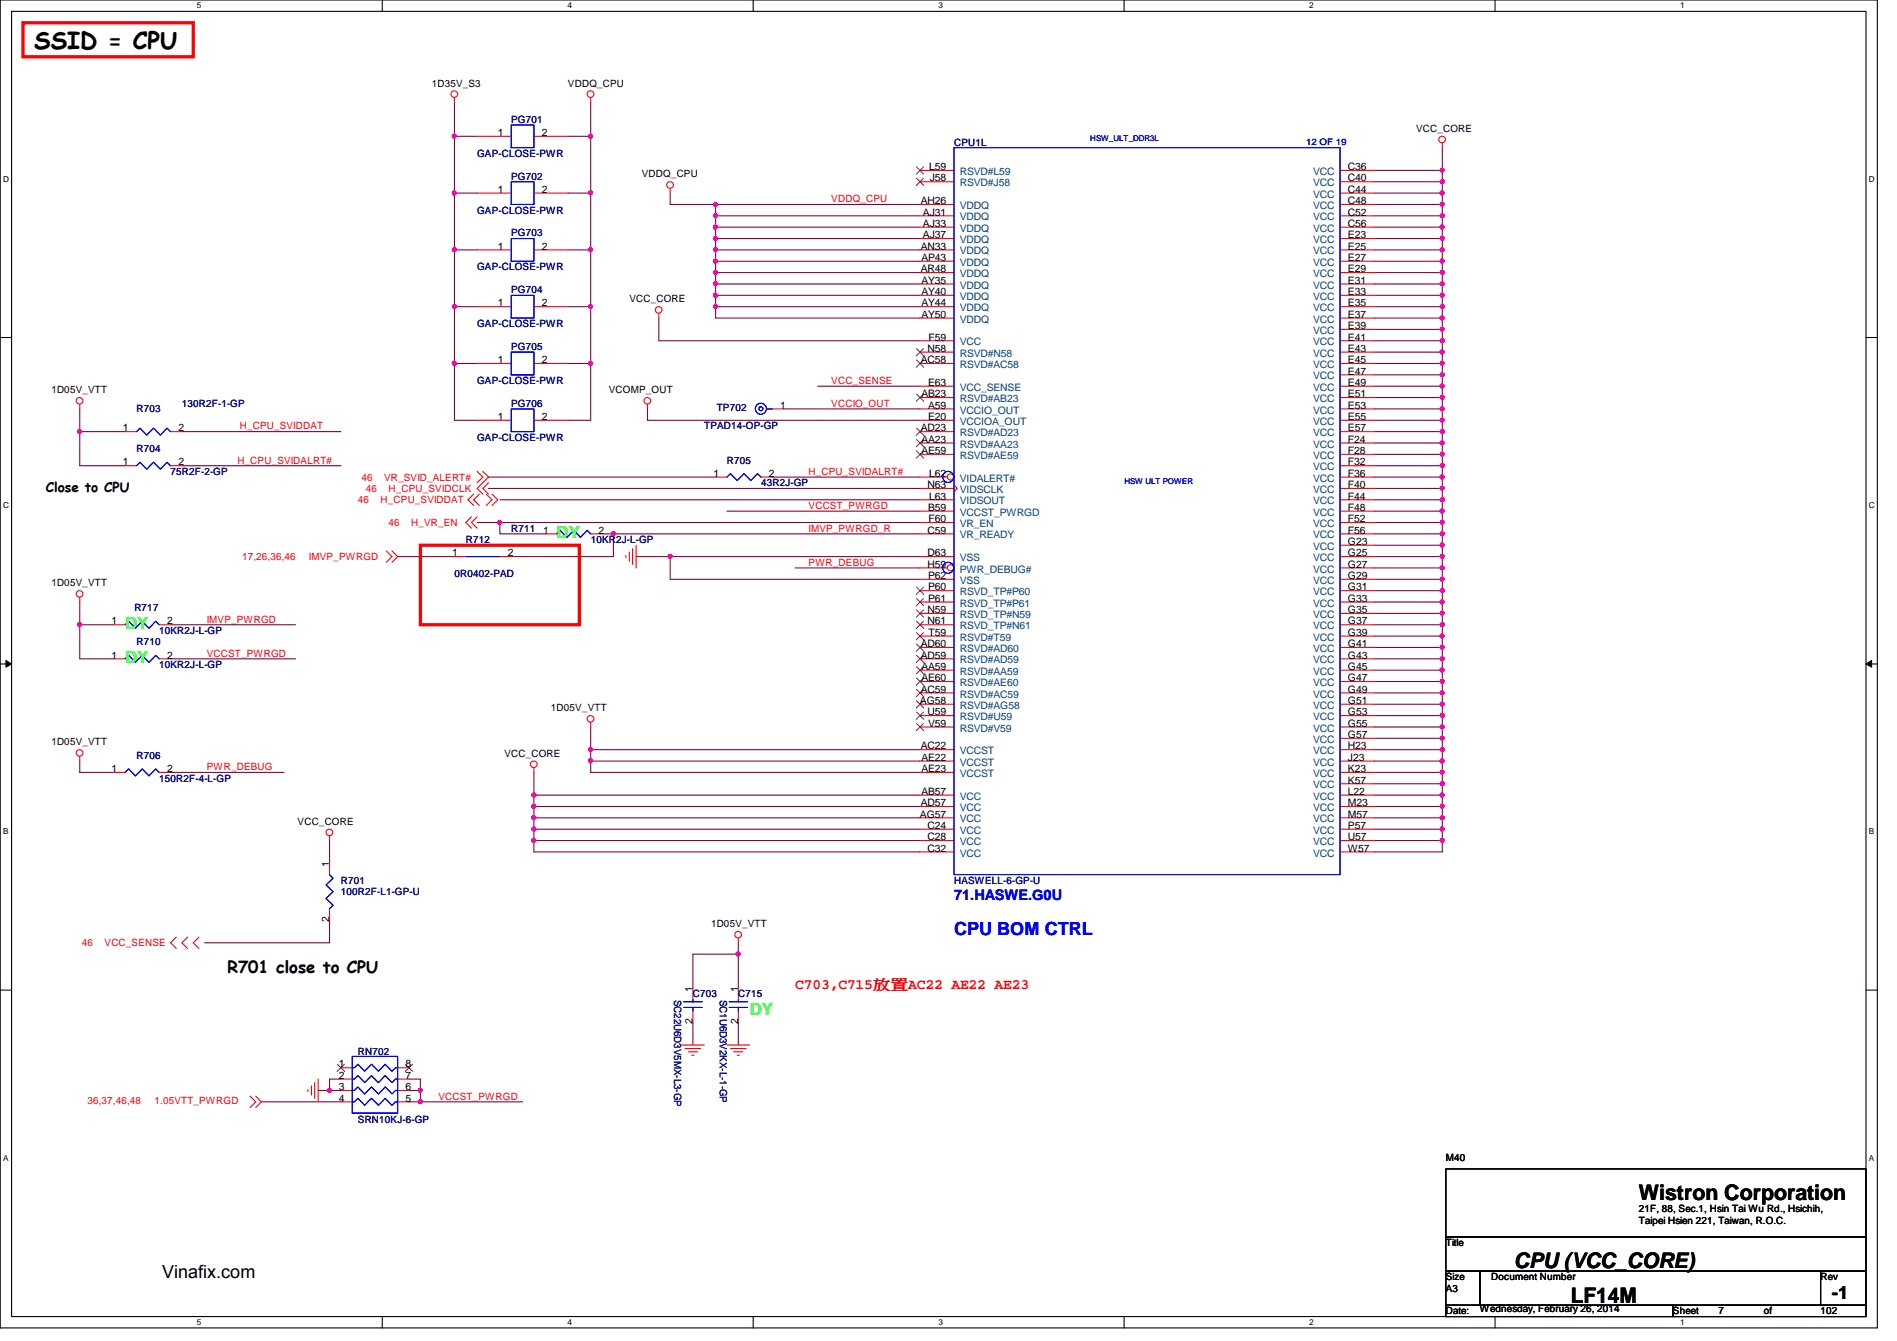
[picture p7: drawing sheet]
<svg xmlns="http://www.w3.org/2000/svg" width="297mm" height="210mm" viewBox="0 0 297 210" stroke-linecap="round" stroke-linejoin="round" font-family="sans-serif">
<defs><g id="words">
<text font-size="3.7" x="5.4" y="7.7">SSID = CPU</text>
<g font-size="3.3">
<text x="256.6" y="187.9">Wistron Corporation</text>
<text x="237.1" y="198.5">CPU (VCC_CORE)</text>
<text x="246" y="203.9">LF14M</text>
</g>
<text font-size="2.8" fill="#00f" x="149.4" y="146.3">CPU BOM CTRL</text>
<g font-size="2.8">
<text x="25.4" y="200.1">Vinafix.com</text>
<text x="286.8" y="203.4">-1</text>
</g>
<g font-size="2.6" fill="#0f0">
<text x="87.2" y="84.2">DY</text>
<text x="19.6" y="98.4">DY</text>
<text x="19.6" y="103.8">DY</text>
<text x="117.4" y="158.9">DY</text>
</g>
<text font-size="2.6" x="35.6" y="152.2">R701 close to CPU</text>
<text font-size="2.3" fill="#00f" x="149.4" y="140.8">71.HASWE.G0U</text>
<text font-size="2.3" fill="#f00" x="124.5" y="154.8">C703,C715放放AC22 AE22 AE23</text>
<text font-size="2.1" x="7.2" y="77">Close to CPU</text>
<g font-size="1.6">
<text x="67.6" y="13.5">1D35V_S3</text>
<text x="88.9" y="13.5">VDDQ_CPU</text>
<text x="77.9" y="21.3">1</text>
<text x="84.8" y="21.3">2</text>
<text x="221.7" y="20.7">VCC_CORE</text>
<text x="100.5" y="27.8">VDDQ_CPU</text>
<text x="145.5" y="26.6">L59</text>
<text x="145.6" y="28.4">J58</text>
<text x="211.1" y="26.6">C36</text>
<text x="211.1" y="28.4">C40</text>
<text x="77.9" y="30.2">1</text>
<text x="84.8" y="30.2">2</text>
<text x="144.2" y="32">AH26</text>
<text x="144.5" y="35.5">AJ33</text>
<text x="144.5" y="33.7">AJ31</text>
<text x="211.1" y="35.5">C56</text>
<text x="211.1" y="32">C48</text>
<text x="211.1" y="33.7">C52</text>
<text x="211.1" y="30.2">C44</text>
<text x="77.9" y="39.1">1</text>
<text x="84.8" y="39.1">2</text>
<text x="144.2" y="39.1">AN33</text>
<text x="144.3" y="40.9">AP43</text>
<text x="144.5" y="37.3">AJ37</text>
<text x="211.1" y="40.9">E27</text>
<text x="211.1" y="37.3">E23</text>
<text x="211.1" y="39.1">E25</text>
<text x="77.9" y="48">1</text>
<text x="84.8" y="48">2</text>
<text x="98.5" y="47.3">VCC_CORE</text>
<text x="144.2" y="42.6">AR48</text>
<text x="144.3" y="48">AY44</text>
<text x="144.3" y="46.2">AY40</text>
<text x="144.3" y="44.4">AY35</text>
<text x="211.1" y="44.4">E31</text>
<text x="211.1" y="46.2">E33</text>
<text x="211.1" y="48">E35</text>
<text x="211.1" y="42.6">E29</text>
<text x="144.3" y="49.7">AY50</text>
<text x="145.4" y="53.3">F59</text>
<text x="211.1" y="53.3">E41</text>
<text x="211.1" y="49.7">E37</text>
<text x="211.1" y="51.5">E39</text>
<text x="77.9" y="56.9">1</text>
<text x="84.8" y="56.9">2</text>
<text x="144.2" y="56.9">AC58</text>
<text x="145.2" y="55.1">N58</text>
<text x="211.1" y="58.6">E47</text>
<text x="211.1" y="55.1">E43</text>
<text x="211.1" y="56.9">E45</text>
<text x="8" y="61.6">1D05V_VTT</text>
<text x="77.9" y="65.7">1</text>
<text x="84.8" y="65.7">2</text>
<text x="95.3" y="61.6">VCOMP_OUT</text>
<text x="122.2" y="64">1</text>
<text x="144.3" y="62.2">AB23</text>
<text x="145.3" y="64">A59</text>
<text x="145.3" y="65.7">E20</text>
<text x="145.3" y="60.4">E63</text>
<text x="211.1" y="62.2">E51</text>
<text x="211.1" y="64">E53</text>
<text x="211.1" y="65.7">E55</text>
<text x="211.1" y="60.4">E49</text>
<text x="19.3" y="67.5">1</text>
<text x="27.9" y="67.5">2</text>
<text x="144.2" y="67.5">AD23</text>
<text x="144.3" y="69.3">AA23</text>
<text x="144.3" y="71.1">AE59</text>
<text x="211.1" y="71.1">F28</text>
<text x="211.1" y="69.3">F24</text>
<text x="211.1" y="67.5">E57</text>
<text x="19.3" y="72.9">1</text>
<text x="27.9" y="72.9">2</text>
<text x="111.7" y="74.6">1</text>
<text x="120.4" y="74.6">2</text>
<text x="145.2" y="76.4">N63</text>
<text x="145.5" y="74.6">L62</text>
<text x="211.1" y="76.4">F40</text>
<text x="211.1" y="72.9">F32</text>
<text x="211.1" y="74.6">F36</text>
<text x="85" y="83.5">1</text>
<text x="93.7" y="83.5">2</text>
<text x="145.2" y="83.5">C59</text>
<text x="145.3" y="80">B59</text>
<text x="145.4" y="81.7">F60</text>
<text x="145.5" y="78.2">L63</text>
<text x="211.1" y="81.7">F52</text>
<text x="211.1" y="83.5">F56</text>
<text x="211.1" y="80">F48</text>
<text x="211.1" y="78.2">F44</text>
<text x="70.8" y="87.1">1</text>
<text x="79.5" y="87.1">2</text>
<text x="145.2" y="87.1">D63</text>
<text x="145.2" y="88.9">H59</text>
<text x="211.1" y="88.9">G27</text>
<text x="211.1" y="87.1">G25</text>
<text x="211.1" y="85.3">G23</text>
<text x="8" y="91.8">1D05V_VTT</text>
<text x="145.2" y="96">N59</text>
<text x="145.3" y="90.6">P62</text>
<text x="145.3" y="92.4">P60</text>
<text x="145.3" y="94.2">P61</text>
<text x="211.1" y="96">G35</text>
<text x="211.1" y="94.2">G33</text>
<text x="211.1" y="90.6">G29</text>
<text x="211.1" y="92.4">G31</text>
<text x="17.5" y="97.7">1</text>
<text x="26.2" y="97.7">2</text>
<text x="144.2" y="101.3">AD60</text>
<text x="145.2" y="97.7">N61</text>
<text x="145.4" y="99.5">T59</text>
<text x="211.1" y="99.5">G39</text>
<text x="211.1" y="101.3">G41</text>
<text x="211.1" y="97.7">G37</text>
<text x="17.5" y="103.1">1</text>
<text x="26.2" y="103.1">2</text>
<text x="144.2" y="103.1">AD59</text>
<text x="144.3" y="104.9">AA59</text>
<text x="144.3" y="106.6">AE60</text>
<text x="211.1" y="104.9">G45</text>
<text x="211.1" y="106.6">G47</text>
<text x="211.1" y="103.1">G43</text>
<text x="86.3" y="111.3">1D05V_VTT</text>
<text x="144.1" y="110.2">AG58</text>
<text x="144.2" y="108.4">AC59</text>
<text x="145.2" y="112">U59</text>
<text x="145.3" y="113.7">V59</text>
<text x="211.1" y="113.7">G55</text>
<text x="211.1" y="108.4">G49</text>
<text x="211.1" y="110.2">G51</text>
<text x="211.1" y="112">G53</text>
<text x="8" y="116.7">1D05V_VTT</text>
<text x="79" y="118.4">VCC_CORE</text>
<text x="144.2" y="117.3">AC22</text>
<text x="144.3" y="119.1">AE22</text>
<text x="211.1" y="117.3">H23</text>
<text x="211.1" y="119.1">J23</text>
<text x="211.1" y="115.5">G57</text>
<text x="17.5" y="120.9">1</text>
<text x="26.2" y="120.9">2</text>
<text x="144.3" y="124.4">AB57</text>
<text x="144.3" y="120.9">AE23</text>
<text x="211.1" y="124.4">L22</text>
<text x="211.1" y="122.6">K57</text>
<text x="211.1" y="120.9">K23</text>
<text x="46.6" y="129.1">VCC_CORE</text>
<text x="144.1" y="128">AG57</text>
<text x="144.2" y="126.2">AD57</text>
<text x="145.2" y="129.8">C24</text>
<text x="145.2" y="131.5">C28</text>
<text x="211.1" y="131.5">U57</text>
<text x="211.1" y="126.2">M23</text>
<text x="211.1" y="128">M57</text>
<text x="211.1" y="129.8">P57</text>
<text x="51.6" y="135.7" transform="rotate(-90 51.6 135.7)">1</text>
<text x="145.2" y="133.3">C32</text>
<text x="211.1" y="133.3">W57</text>
<text x="51.6" y="144.4" transform="rotate(-90 51.6 144.4)">2</text>
<text x="111.3" y="145.1">1D05V_VTT</text>
<text x="108.5" y="155.2" transform="rotate(-90 108.5 155.2)">1</text>
<text x="115.6" y="155.2" transform="rotate(-90 115.6 155.2)">1</text>
<text x="108.5" y="160.4" transform="rotate(-90 108.5 160.4)">2</text>
<text x="115.6" y="160.4" transform="rotate(-90 115.6 160.4)">2</text>
<text x="53" y="167.1">1</text>
<text x="63.5" y="167.1">8</text>
<text x="53" y="168.9">2</text>
<text x="53" y="170.6">3</text>
<text x="53" y="172.4">4</text>
<text x="63.5" y="172.4">5</text>
<text x="63.5" y="170.6">6</text>
<text x="63.5" y="168.9">7</text>
<text x="226.4" y="181.7">M40</text>
<text x="256.6" y="189.7">21F, 88, Sec.1, Hsin Tai Wu Rd., Hsichih,</text>
<text x="256.6" y="191.6">Taipei Hsien 221, Taiwan, R.O.C.</text>
<text x="226.4" y="195.1">Title</text>
<text x="226.4" y="200.4">Size</text>
<text x="226.4" y="202.2">A3</text>
<text x="233.5" y="200.4">Document Number</text>
<text x="285.1" y="200.4">Rev</text>
<text x="226.4" y="205.7">Date:</text>
<text x="231.7" y="205.4">Wednesday, February 26, 2014</text>
<text x="262" y="205.7">Sheet</text>
<text x="269.1" y="205.7">7</text>
<text x="276.2" y="205.7">of</text>
<text x="285.1" y="205.7">102</text>
</g>
<g font-size="1.6" fill="#000080">
<text x="80" y="19.2">PG701</text>
<text x="149.4" y="22.8">CPU1L</text>
<text x="74.7" y="24.6">GAP-CLOSE-PWR</text>
<text x="80" y="28.1">PG702</text>
<text x="74.7" y="33.4">GAP-CLOSE-PWR</text>
<text x="80" y="37">PG703</text>
<text x="74.7" y="42.3">GAP-CLOSE-PWR</text>
<text x="80" y="45.9">PG704</text>
<text x="74.7" y="51.2">GAP-CLOSE-PWR</text>
<text x="80" y="54.8">PG705</text>
<text x="21.4" y="64.6">R703</text>
<text x="28.5" y="63.7">130R2F-1-GP</text>
<text x="74.7" y="60.1">GAP-CLOSE-PWR</text>
<text x="80" y="63.7">PG706</text>
<text x="112.2" y="64.4">TP702</text>
<text x="21.4" y="70.8">R704</text>
<text x="74.7" y="69">GAP-CLOSE-PWR</text>
<text x="110.3" y="67.2">TPAD14-OP-GP</text>
<text x="26.7" y="74.3">75R2F-2-GP</text>
<text x="113.8" y="72.6">R705</text>
<text x="119.2" y="76.1">43R2J-GP</text>
<text x="80" y="83.2">R711</text>
<text x="72.9" y="85">R712</text>
<text x="92.5" y="85">10KR2J-L-GP</text>
<text x="21" y="95.7">R717</text>
<text x="71.2" y="90.3">0R0402-PAD</text>
<text x="21.4" y="101">R710</text>
<text x="24.9" y="99.2">10KR2J-L-GP</text>
<text x="24.9" y="104.6">10KR2J-L-GP</text>
<text x="21.4" y="118.8">R706</text>
<text x="24.9" y="122.3">150R2F-4-L-GP</text>
<text x="53.4" y="138.3">R701</text>
<text x="53.4" y="140.1">100R2F-L1-GP-U</text>
<text x="149.4" y="138.3">HASWELL-6-GP-U</text>
<text x="105.6" y="156.5" transform="rotate(90 105.6 156.5)">SC22U6D3V5MX-L3-GP</text>
<text x="108.5" y="156.1">C703</text>
<text x="112.7" y="156.5" transform="rotate(90 112.7 156.5)">SC1U6D3V2KX-L-1-GP</text>
<text x="115.6" y="156.1">C715</text>
<text x="56" y="165.2">RN702</text>
<text x="56" y="175.9">SRN10KJ-6-GP</text>
</g>
<g font-size="1.6" fill="#004080">
<text x="150.3" y="29.2">RSVD#J58</text>
<text x="150.3" y="27.4">RSVD#L59</text>
<text x="205.6" y="27.4">VCC</text>
<text x="205.6" y="29.2">VCC</text>
<text x="150.3" y="34.5">VDDQ</text>
<text x="150.3" y="32.7">VDDQ</text>
<text x="205.6" y="32.7">VCC</text>
<text x="205.6" y="34.5">VCC</text>
<text x="205.6" y="30.9">VCC</text>
<text x="150.3" y="41.6">VDDQ</text>
<text x="150.3" y="39.8">VDDQ</text>
<text x="150.3" y="38.1">VDDQ</text>
<text x="150.3" y="36.3">VDDQ</text>
<text x="205.6" y="41.6">VCC</text>
<text x="205.6" y="36.3">VCC</text>
<text x="205.6" y="38.1">VCC</text>
<text x="205.6" y="39.8">VCC</text>
<text x="150.3" y="46.9">VDDQ</text>
<text x="150.3" y="45.2">VDDQ</text>
<text x="150.3" y="43.4">VDDQ</text>
<text x="205.6" y="45.2">VCC</text>
<text x="205.6" y="46.9">VCC</text>
<text x="205.6" y="43.4">VCC</text>
<text x="150.3" y="48.7">VDDQ</text>
<text x="150.3" y="50.5">VDDQ</text>
<text x="205.6" y="50.5">VCC</text>
<text x="205.6" y="52.3">VCC</text>
<text x="205.6" y="48.7">VCC</text>
<text x="150.3" y="57.6">RSVD#AC58</text>
<text x="150.3" y="54.1">VCC</text>
<text x="150.3" y="55.8">RSVD#N58</text>
<text x="205.6" y="59.4">VCC</text>
<text x="205.6" y="54.1">VCC</text>
<text x="205.6" y="55.8">VCC</text>
<text x="205.6" y="57.6">VCC</text>
<text x="150.3" y="64.7">VCCIO_OUT</text>
<text x="150.3" y="62.9">RSVD#AB23</text>
<text x="150.3" y="61.2">VCC_SENSE</text>
<text x="205.6" y="62.9">VCC</text>
<text x="205.6" y="64.7">VCC</text>
<text x="205.6" y="61.2">VCC</text>
<text x="150.3" y="66.5">VCCIOA_OUT</text>
<text x="150.3" y="68.3">RSVD#AD23</text>
<text x="150.3" y="70.1">RSVD#AA23</text>
<text x="150.3" y="71.8">RSVD#AE59</text>
<text x="205.6" y="71.8">VCC</text>
<text x="205.6" y="70.1">VCC</text>
<text x="205.6" y="68.3">VCC</text>
<text x="205.6" y="66.5">VCC</text>
<text x="150.3" y="77.2">VIDSCLK</text>
<text x="150.3" y="75.4">VIDALERT#</text>
<text x="205.6" y="77.2">VCC</text>
<text x="205.6" y="73.6">VCC</text>
<text x="205.6" y="75.4">VCC</text>
<text x="150.3" y="80.7">VCCST_PWRGD</text>
<text x="150.3" y="82.5">VR_EN</text>
<text x="150.3" y="79">VIDSOUT</text>
<text x="205.6" y="82.5">VCC</text>
<text x="205.6" y="80.7">VCC</text>
<text x="205.6" y="79">VCC</text>
<text x="150.3" y="84.3">VR_READY</text>
<text x="150.3" y="87.8">VSS</text>
<text x="150.3" y="89.6">PWR_DEBUG#</text>
<text x="205.6" y="89.6">VCC</text>
<text x="205.6" y="87.8">VCC</text>
<text x="205.6" y="86.1">VCC</text>
<text x="205.6" y="84.3">VCC</text>
<text x="150.3" y="91.4">VSS</text>
<text x="150.3" y="93.2">RSVD_TP#P60</text>
<text x="150.3" y="95">RSVD_TP#P61</text>
<text x="205.6" y="95">VCC</text>
<text x="205.6" y="91.4">VCC</text>
<text x="205.6" y="93.2">VCC</text>
<text x="150.3" y="96.7">RSVD_TP#N59</text>
<text x="150.3" y="98.5">RSVD_TP#N61</text>
<text x="150.3" y="100.3">RSVD#T59</text>
<text x="205.6" y="100.3">VCC</text>
<text x="205.6" y="98.5">VCC</text>
<text x="205.6" y="96.7">VCC</text>
<text x="150.3" y="105.6">RSVD#AA59</text>
<text x="150.3" y="107.4">RSVD#AE60</text>
<text x="150.3" y="103.8">RSVD#AD59</text>
<text x="150.3" y="102.1">RSVD#AD60</text>
<text x="205.6" y="105.6">VCC</text>
<text x="205.6" y="107.4">VCC</text>
<text x="205.6" y="103.8">VCC</text>
<text x="205.6" y="102.1">VCC</text>
<text x="150.3" y="112.7">RSVD#U59</text>
<text x="150.3" y="111">RSVD#AG58</text>
<text x="150.3" y="109.2">RSVD#AC59</text>
<text x="205.6" y="109.2">VCC</text>
<text x="205.6" y="111">VCC</text>
<text x="205.6" y="112.7">VCC</text>
<text x="150.3" y="114.5">RSVD#V59</text>
<text x="150.3" y="118.1">VCCST</text>
<text x="150.3" y="119.8">VCCST</text>
<text x="205.6" y="118.1">VCC</text>
<text x="205.6" y="119.8">VCC</text>
<text x="205.6" y="114.5">VCC</text>
<text x="205.6" y="116.3">VCC</text>
<text x="150.3" y="125.2">VCC</text>
<text x="150.3" y="121.6">VCCST</text>
<text x="205.6" y="125.2">VCC</text>
<text x="205.6" y="123.4">VCC</text>
<text x="205.6" y="121.6">VCC</text>
<text x="150.3" y="130.5">VCC</text>
<text x="150.3" y="128.7">VCC</text>
<text x="150.3" y="127">VCC</text>
<text x="205.6" y="127">VCC</text>
<text x="205.6" y="128.7">VCC</text>
<text x="205.6" y="130.5">VCC</text>
<text x="150.3" y="132.3">VCC</text>
<text x="150.3" y="134.1">VCC</text>
<text x="205.6" y="134.1">VCC</text>
<text x="205.6" y="132.3">VCC</text>
</g>
<g font-size="1.6" fill="#f00">
<text x="130.2" y="31.7">VDDQ_CPU</text>
<text x="130.2" y="60.1">VCC_SENSE</text>
<text x="130.2" y="63.7">VCCIO_OUT</text>
<text x="37.5" y="67.2">H_CPU_SVIDDAT</text>
<text x="37.2" y="72.6">H_CPU_SVIDALRT#</text>
<text x="56.6" y="75.2">46</text>
<text x="57.3" y="77">46</text>
<text x="60.2" y="75.2">VR_SVID_ALERT#</text>
<text x="60.8" y="77">H_CPU_SVIDCLK</text>
<text x="126.6" y="74.3">H_CPU_SVIDALRT#</text>
<text x="56" y="78.8">46</text>
<text x="59.6" y="78.8">H_CPU_SVIDDAT</text>
<text x="60.8" y="82.3">46</text>
<text x="64.4" y="82.3">H_VR_EN</text>
<text x="126.6" y="79.7">VCCST_PWRGD</text>
<text x="126.6" y="83.2">IMVP_PWRGD_R</text>
<text x="37.9" y="87.7">17,26,36,46</text>
<text x="48.4" y="87.7">IMVP_PWRGD</text>
<text x="126.6" y="88.6">PWR_DEBUG</text>
<text x="32.4" y="97.5">IMVP_PWRGD</text>
<text x="32.4" y="102.8">VCCST_PWRGD</text>
<text x="32.4" y="120.6">PWR_DEBUG</text>
<text x="12.8" y="148.1">46</text>
<text x="16.4" y="148.1">VCC_SENSE</text>
<text x="13.7" y="172.8">36,37,46,48</text>
<text x="24.2" y="172.8">1.05VTT_PWRGD</text>
<text x="68.7" y="172.1">VCCST_PWRGD</text>
</g>
<text font-size="1.4" fill="#00f" x="204.5" y="22.6">12 OF 19</text>
<g font-size="1.3">
<text x="30.8" y="1.3">5</text>
<text x="88.9" y="1.3">4</text>
<text x="146.9" y="1.3">3</text>
<text x="205" y="1.3">2</text>
<text x="263.1" y="1.3">1</text>
<text x=".5" y="28.4">D</text>
<text x="292.6" y="28.4">D</text>
<text x=".5" y="79.5">C</text>
<text x="292.6" y="79.5">C</text>
<text x=".5" y="130.6">B</text>
<text x="292.6" y="130.6">B</text>
<text x=".5" y="181.7">A</text>
<text x="292.6" y="181.7">A</text>
<text x="30.8" y="207.4">5</text>
<text x="88.9" y="207.4">4</text>
<text x="146.9" y="207.4">3</text>
<text x="205" y="207.4">2</text>
<text x="263.1" y="207.4">1</text>
</g>
<g font-size="1.3" fill="#00f">
<text x="170.7" y="22.1">HSW_ULT_DDR3L</text>
<text x="176.1" y="75.8">HSW ULT POWER</text>
</g>
</g></defs>
<path d="M0 0h294v207.9h-294zM1.8 1.8h290.4v204.3h-290.4z" fill="none" stroke="#000" stroke-width=".17"/>
<g fill="#fff">
<path d="M30.8 .2h.7v1.4h-.7z"/>
<path d="M30.8 206.2h.7v1.4h-.7z"/>
</g>
<path d="M59.9 0v1.8M59.9 206.1v1.8" fill="none" stroke="#000" stroke-width=".17"/>
<g fill="#fff">
<path d="M88.9 .2h.6v1.4h-.6z"/>
<path d="M88.9 206.2h.6v1.4h-.6z"/>
</g>
<path d="M117.9 0v1.8M117.9 206.1v1.8" fill="none" stroke="#000" stroke-width=".17"/>
<g fill="#fff">
<path d="M146.9 .2h.7v1.4h-.7z"/>
<path d="M146.9 206.2h.7v1.4h-.7z"/>
</g>
<path d="M176 0v1.8M176 206.1v1.8" fill="none" stroke="#000" stroke-width=".17"/>
<g fill="#fff">
<path d="M205 .2h.7v1.4h-.7z"/>
<path d="M205 206.2h.7v1.4h-.7z"/>
</g>
<path d="M234.1 0v1.8M234.1 206.1v1.8" fill="none" stroke="#000" stroke-width=".17"/>
<g fill="#fff">
<path d="M263.1 .2h.7v1.4h-.7z"/>
<path d="M263.1 206.2h.7v1.4h-.7z"/>
<path d="M.5 27.3h.9v1.4h-.9z"/>
<path d="M292.6 27.3h.9v1.4h-.9z"/>
<path d="M.5 78.4h.9v1.4h-.9z"/>
<path d="M292.6 78.4h.9v1.4h-.9z"/>
</g>
<path d="M0 52.8h1.8M292.2 52.8h1.8" fill="none" stroke="#000" stroke-width=".17"/>
<g fill="#fff">
<path d="M.5 129.5h.8v1.4h-.8z"/>
<path d="M292.6 129.5h.9v1.4h-.9z"/>
</g>
<path d="M0 103.9h1.8M292.2 103.9h1.8" fill="none" stroke="#000" stroke-width=".17"/>
<path d="M.9 103.4l.9 .5-.9 .5zM292.2 103.9l.9-.5v1z" fill="#000"/>
<path d="M.9 103.4l.9 .5-.9 .5zM292.2 103.9l.9-.5v1z" fill="none" stroke="#000" stroke-width=".16"/>
<g fill="#fff">
<path d="M.5 180.5h.8v1.4h-.8z"/>
<path d="M292.6 180.5h.9v1.4h-.9z"/>
</g>
<path d="M0 155h1.8M292.2 155h1.8" fill="none" stroke="#000" stroke-width=".17"/>
<path d="M225.8 23.1v3.6M215.2 131.6h10.6v1.7h-10.6" fill="none" stroke="#800040" stroke-width=".17"/>
<circle cx="225.8" cy="131.5" r=".32" fill="#f0f"/>
<circle cx="225.8" cy="131.5" r=".32" fill="none" stroke="#f0f" stroke-width=".17"/>
<path d="M225.8 129.8v1.8" fill="none" stroke="#800040" stroke-width=".17"/>
<circle cx="225.8" cy="129.8" r=".32" fill="#f0f"/>
<circle cx="225.8" cy="129.8" r=".32" fill="none" stroke="#f0f" stroke-width=".17"/>
<path d="M215.2 128h10.6v1.8h-10.6" fill="none" stroke="#800040" stroke-width=".17"/>
<circle cx="225.8" cy="128" r=".32" fill="#f0f"/>
<circle cx="225.8" cy="128" r=".32" fill="none" stroke="#f0f" stroke-width=".17"/>
<path d="M215.2 126.2h10.6v1.8" fill="none" stroke="#800040" stroke-width=".17"/>
<circle cx="225.8" cy="126.2" r=".32" fill="#f0f"/>
<circle cx="225.8" cy="126.2" r=".32" fill="none" stroke="#f0f" stroke-width=".17"/>
<path d="M215.2 124.5h10.6v1.7" fill="none" stroke="#800040" stroke-width=".17"/>
<circle cx="225.8" cy="124.4" r=".32" fill="#f0f"/>
<circle cx="225.8" cy="124.4" r=".32" fill="none" stroke="#f0f" stroke-width=".17"/>
<path d="M215.2 122.7h10.6v1.8" fill="none" stroke="#800040" stroke-width=".17"/>
<circle cx="225.8" cy="122.7" r=".32" fill="#f0f"/>
<circle cx="225.8" cy="122.7" r=".32" fill="none" stroke="#f0f" stroke-width=".17"/>
<path d="M215.2 120.9h10.6v1.8" fill="none" stroke="#800040" stroke-width=".17"/>
<circle cx="225.8" cy="120.9" r=".32" fill="#f0f"/>
<circle cx="225.8" cy="120.9" r=".32" fill="none" stroke="#f0f" stroke-width=".17"/>
<path d="M215.2 119.1h10.6v1.8" fill="none" stroke="#800040" stroke-width=".17"/>
<circle cx="225.8" cy="119.1" r=".32" fill="#f0f"/>
<circle cx="225.8" cy="119.1" r=".32" fill="none" stroke="#f0f" stroke-width=".17"/>
<path d="M215.2 117.3h10.6v1.8" fill="none" stroke="#800040" stroke-width=".17"/>
<circle cx="225.8" cy="117.3" r=".32" fill="#f0f"/>
<circle cx="225.8" cy="117.3" r=".32" fill="none" stroke="#f0f" stroke-width=".17"/>
<path d="M215.2 115.6h10.6v1.7" fill="none" stroke="#800040" stroke-width=".17"/>
<circle cx="225.8" cy="115.5" r=".32" fill="#f0f"/>
<circle cx="225.8" cy="115.5" r=".32" fill="none" stroke="#f0f" stroke-width=".17"/>
<path d="M215.2 113.8h10.6v1.8" fill="none" stroke="#800040" stroke-width=".17"/>
<circle cx="225.8" cy="113.8" r=".32" fill="#f0f"/>
<circle cx="225.8" cy="113.8" r=".32" fill="none" stroke="#f0f" stroke-width=".17"/>
<path d="M215.2 112h10.6v1.8" fill="none" stroke="#800040" stroke-width=".17"/>
<circle cx="225.8" cy="112" r=".32" fill="#f0f"/>
<circle cx="225.8" cy="112" r=".32" fill="none" stroke="#f0f" stroke-width=".17"/>
<path d="M215.2 110.2h10.6v1.8" fill="none" stroke="#800040" stroke-width=".17"/>
<circle cx="225.8" cy="110.2" r=".32" fill="#f0f"/>
<circle cx="225.8" cy="110.2" r=".32" fill="none" stroke="#f0f" stroke-width=".17"/>
<path d="M215.2 108.5h10.6v1.7" fill="none" stroke="#800040" stroke-width=".17"/>
<circle cx="225.8" cy="108.4" r=".32" fill="#f0f"/>
<circle cx="225.8" cy="108.4" r=".32" fill="none" stroke="#f0f" stroke-width=".17"/>
<path d="M215.2 26.7h10.6v1.7" fill="none" stroke="#800040" stroke-width=".17"/>
<circle cx="225.8" cy="26.6" r=".32" fill="#f0f"/>
<circle cx="225.8" cy="26.6" r=".32" fill="none" stroke="#f0f" stroke-width=".17"/>
<path d="M215.2 28.4h10.6v1.8" fill="none" stroke="#800040" stroke-width=".17"/>
<circle cx="225.8" cy="28.4" r=".32" fill="#f0f"/>
<circle cx="225.8" cy="28.4" r=".32" fill="none" stroke="#f0f" stroke-width=".17"/>
<path d="M215.2 30.2h10.6v1.8" fill="none" stroke="#800040" stroke-width=".17"/>
<circle cx="225.8" cy="30.2" r=".32" fill="#f0f"/>
<circle cx="225.8" cy="30.2" r=".32" fill="none" stroke="#f0f" stroke-width=".17"/>
<path d="M215.2 32h10.6v1.8" fill="none" stroke="#800040" stroke-width=".17"/>
<circle cx="225.8" cy="32" r=".32" fill="#f0f"/>
<circle cx="225.8" cy="32" r=".32" fill="none" stroke="#f0f" stroke-width=".17"/>
<path d="M215.2 33.8h10.6v1.8" fill="none" stroke="#800040" stroke-width=".17"/>
<circle cx="225.8" cy="33.8" r=".32" fill="#f0f"/>
<circle cx="225.8" cy="33.8" r=".32" fill="none" stroke="#f0f" stroke-width=".17"/>
<path d="M215.2 35.6h10.6v1.7" fill="none" stroke="#800040" stroke-width=".17"/>
<circle cx="225.8" cy="35.5" r=".32" fill="#f0f"/>
<circle cx="225.8" cy="35.5" r=".32" fill="none" stroke="#f0f" stroke-width=".17"/>
<path d="M215.2 37.3h10.6v1.8" fill="none" stroke="#800040" stroke-width=".17"/>
<circle cx="225.8" cy="37.3" r=".32" fill="#f0f"/>
<circle cx="225.8" cy="37.3" r=".32" fill="none" stroke="#f0f" stroke-width=".17"/>
<path d="M215.2 39.1h10.6v1.8" fill="none" stroke="#800040" stroke-width=".17"/>
<circle cx="225.8" cy="39.1" r=".32" fill="#f0f"/>
<circle cx="225.8" cy="39.1" r=".32" fill="none" stroke="#f0f" stroke-width=".17"/>
<path d="M215.2 40.9h10.6v1.8" fill="none" stroke="#800040" stroke-width=".17"/>
<circle cx="225.8" cy="40.9" r=".32" fill="#f0f"/>
<circle cx="225.8" cy="40.9" r=".32" fill="none" stroke="#f0f" stroke-width=".17"/>
<path d="M215.2 42.7h10.6v1.7" fill="none" stroke="#800040" stroke-width=".17"/>
<circle cx="225.8" cy="42.6" r=".32" fill="#f0f"/>
<circle cx="225.8" cy="42.6" r=".32" fill="none" stroke="#f0f" stroke-width=".17"/>
<path d="M215.2 44.4h10.6v1.8" fill="none" stroke="#800040" stroke-width=".17"/>
<circle cx="225.8" cy="44.4" r=".32" fill="#f0f"/>
<circle cx="225.8" cy="44.4" r=".32" fill="none" stroke="#f0f" stroke-width=".17"/>
<path d="M215.2 46.2h10.6v1.8" fill="none" stroke="#800040" stroke-width=".17"/>
<circle cx="225.8" cy="46.2" r=".32" fill="#f0f"/>
<circle cx="225.8" cy="46.2" r=".32" fill="none" stroke="#f0f" stroke-width=".17"/>
<path d="M215.2 48h10.6v1.8" fill="none" stroke="#800040" stroke-width=".17"/>
<circle cx="225.8" cy="48" r=".32" fill="#f0f"/>
<circle cx="225.8" cy="48" r=".32" fill="none" stroke="#f0f" stroke-width=".17"/>
<path d="M215.2 49.8h10.6v1.8" fill="none" stroke="#800040" stroke-width=".17"/>
<circle cx="225.8" cy="49.8" r=".32" fill="#f0f"/>
<circle cx="225.8" cy="49.8" r=".32" fill="none" stroke="#f0f" stroke-width=".17"/>
<path d="M215.2 51.6h10.6v1.7" fill="none" stroke="#800040" stroke-width=".17"/>
<circle cx="225.8" cy="51.5" r=".32" fill="#f0f"/>
<circle cx="225.8" cy="51.5" r=".32" fill="none" stroke="#f0f" stroke-width=".17"/>
<path d="M215.2 53.3h10.6v1.8" fill="none" stroke="#800040" stroke-width=".17"/>
<circle cx="225.8" cy="53.3" r=".32" fill="#f0f"/>
<circle cx="225.8" cy="53.3" r=".32" fill="none" stroke="#f0f" stroke-width=".17"/>
<path d="M215.2 55.1h10.6v1.8" fill="none" stroke="#800040" stroke-width=".17"/>
<circle cx="225.8" cy="55.1" r=".32" fill="#f0f"/>
<circle cx="225.8" cy="55.1" r=".32" fill="none" stroke="#f0f" stroke-width=".17"/>
<path d="M215.2 56.9h10.6v1.8" fill="none" stroke="#800040" stroke-width=".17"/>
<circle cx="225.8" cy="56.9" r=".32" fill="#f0f"/>
<circle cx="225.8" cy="56.9" r=".32" fill="none" stroke="#f0f" stroke-width=".17"/>
<path d="M215.2 58.7h10.6v1.8" fill="none" stroke="#800040" stroke-width=".17"/>
<circle cx="225.8" cy="58.6" r=".32" fill="#f0f"/>
<circle cx="225.8" cy="58.6" r=".32" fill="none" stroke="#f0f" stroke-width=".17"/>
<path d="M215.2 60.5h10.6v1.7" fill="none" stroke="#800040" stroke-width=".17"/>
<circle cx="225.8" cy="60.4" r=".32" fill="#f0f"/>
<circle cx="225.8" cy="60.4" r=".32" fill="none" stroke="#f0f" stroke-width=".17"/>
<path d="M215.2 62.2h10.6v1.8" fill="none" stroke="#800040" stroke-width=".17"/>
<circle cx="225.8" cy="62.2" r=".32" fill="#f0f"/>
<circle cx="225.8" cy="62.2" r=".32" fill="none" stroke="#f0f" stroke-width=".17"/>
<path d="M215.2 64h10.6v1.8" fill="none" stroke="#800040" stroke-width=".17"/>
<circle cx="225.8" cy="64" r=".32" fill="#f0f"/>
<circle cx="225.8" cy="64" r=".32" fill="none" stroke="#f0f" stroke-width=".17"/>
<path d="M215.2 65.8h10.6v1.8" fill="none" stroke="#800040" stroke-width=".17"/>
<circle cx="225.8" cy="65.8" r=".32" fill="#f0f"/>
<circle cx="225.8" cy="65.8" r=".32" fill="none" stroke="#f0f" stroke-width=".17"/>
<path d="M215.2 67.6h10.6v1.7" fill="none" stroke="#800040" stroke-width=".17"/>
<circle cx="225.8" cy="67.5" r=".32" fill="#f0f"/>
<circle cx="225.8" cy="67.5" r=".32" fill="none" stroke="#f0f" stroke-width=".17"/>
<path d="M215.2 69.3h10.6v1.8" fill="none" stroke="#800040" stroke-width=".17"/>
<circle cx="225.8" cy="69.3" r=".32" fill="#f0f"/>
<circle cx="225.8" cy="69.3" r=".32" fill="none" stroke="#f0f" stroke-width=".17"/>
<path d="M215.2 71.1h10.6v1.8" fill="none" stroke="#800040" stroke-width=".17"/>
<circle cx="225.8" cy="71.1" r=".32" fill="#f0f"/>
<circle cx="225.8" cy="71.1" r=".32" fill="none" stroke="#f0f" stroke-width=".17"/>
<path d="M215.2 72.9h10.6v1.8" fill="none" stroke="#800040" stroke-width=".17"/>
<circle cx="225.8" cy="72.9" r=".32" fill="#f0f"/>
<circle cx="225.8" cy="72.9" r=".32" fill="none" stroke="#f0f" stroke-width=".17"/>
<path d="M215.2 74.7h10.6v1.8" fill="none" stroke="#800040" stroke-width=".17"/>
<circle cx="225.8" cy="74.6" r=".32" fill="#f0f"/>
<circle cx="225.8" cy="74.6" r=".32" fill="none" stroke="#f0f" stroke-width=".17"/>
<path d="M215.2 76.5h10.6v1.7" fill="none" stroke="#800040" stroke-width=".17"/>
<circle cx="225.8" cy="76.4" r=".32" fill="#f0f"/>
<circle cx="225.8" cy="76.4" r=".32" fill="none" stroke="#f0f" stroke-width=".17"/>
<path d="M215.2 78.2h10.6v1.8" fill="none" stroke="#800040" stroke-width=".17"/>
<circle cx="225.8" cy="78.2" r=".32" fill="#f0f"/>
<circle cx="225.8" cy="78.2" r=".32" fill="none" stroke="#f0f" stroke-width=".17"/>
<path d="M215.2 80h10.6v1.8" fill="none" stroke="#800040" stroke-width=".17"/>
<circle cx="225.8" cy="80" r=".32" fill="#f0f"/>
<circle cx="225.8" cy="80" r=".32" fill="none" stroke="#f0f" stroke-width=".17"/>
<path d="M215.2 81.8h10.6v1.8" fill="none" stroke="#800040" stroke-width=".17"/>
<circle cx="225.8" cy="81.8" r=".32" fill="#f0f"/>
<circle cx="225.8" cy="81.8" r=".32" fill="none" stroke="#f0f" stroke-width=".17"/>
<path d="M215.2 83.6h10.6v1.7" fill="none" stroke="#800040" stroke-width=".17"/>
<circle cx="225.8" cy="83.5" r=".32" fill="#f0f"/>
<circle cx="225.8" cy="83.5" r=".32" fill="none" stroke="#f0f" stroke-width=".17"/>
<path d="M215.2 85.3h10.6v1.8" fill="none" stroke="#800040" stroke-width=".17"/>
<circle cx="225.8" cy="85.3" r=".32" fill="#f0f"/>
<circle cx="225.8" cy="85.3" r=".32" fill="none" stroke="#f0f" stroke-width=".17"/>
<path d="M215.2 87.1h10.6v1.8" fill="none" stroke="#800040" stroke-width=".17"/>
<circle cx="225.8" cy="87.1" r=".32" fill="#f0f"/>
<circle cx="225.8" cy="87.1" r=".32" fill="none" stroke="#f0f" stroke-width=".17"/>
<path d="M215.2 88.9h10.6v1.8" fill="none" stroke="#800040" stroke-width=".17"/>
<circle cx="225.8" cy="88.9" r=".32" fill="#f0f"/>
<circle cx="225.8" cy="88.9" r=".32" fill="none" stroke="#f0f" stroke-width=".17"/>
<path d="M215.2 90.7h10.6v1.8" fill="none" stroke="#800040" stroke-width=".17"/>
<circle cx="225.8" cy="90.7" r=".32" fill="#f0f"/>
<circle cx="225.8" cy="90.7" r=".32" fill="none" stroke="#f0f" stroke-width=".17"/>
<path d="M215.2 92.5h10.6v1.7" fill="none" stroke="#800040" stroke-width=".17"/>
<circle cx="225.8" cy="92.4" r=".32" fill="#f0f"/>
<circle cx="225.8" cy="92.4" r=".32" fill="none" stroke="#f0f" stroke-width=".17"/>
<path d="M215.2 94.2h10.6M215.2 96h10.6v1.8" fill="none" stroke="#800040" stroke-width=".17"/>
<circle cx="225.8" cy="96" r=".32" fill="#f0f"/>
<circle cx="225.8" cy="96" r=".32" fill="none" stroke="#f0f" stroke-width=".17"/>
<path d="M215.2 97.8h10.6M215.2 99.6h10.6v1.7" fill="none" stroke="#800040" stroke-width=".17"/>
<circle cx="225.8" cy="99.5" r=".32" fill="#f0f"/>
<circle cx="225.8" cy="99.5" r=".32" fill="none" stroke="#f0f" stroke-width=".17"/>
<path d="M215.2 101.3h10.6M215.2 103.1h10.6" fill="none" stroke="#800040" stroke-width=".17"/>
<circle cx="225.8" cy="103.1" r=".32" fill="#f0f"/>
<circle cx="225.8" cy="103.1" r=".32" fill="none" stroke="#f0f" stroke-width=".17"/>
<path d="M215.2 104.9h10.6" fill="none" stroke="#800040" stroke-width=".17"/>
<circle cx="225.8" cy="104.9" r=".32" fill="#f0f"/>
<circle cx="225.8" cy="104.9" r=".32" fill="none" stroke="#f0f" stroke-width=".17"/>
<path d="M215.2 106.7h10.6M225.8 104.9v1.8M225.8 106.7v1.8" fill="none" stroke="#800040" stroke-width=".17"/>
<circle cx="225.8" cy="106.7" r=".32" fill="#f0f"/>
<circle cx="225.8" cy="106.7" r=".32" fill="none" stroke="#f0f" stroke-width=".17"/>
<path d="M112.1 32v1.8h32M112.1 33.8v1.8h32" fill="none" stroke="#800040" stroke-width=".17"/>
<circle cx="112" cy="33.8" r=".32" fill="#f0f"/>
<circle cx="112" cy="33.8" r=".32" fill="none" stroke="#f0f" stroke-width=".17"/>
<path d="M112.1 35.6v1.7h32" fill="none" stroke="#800040" stroke-width=".17"/>
<circle cx="112" cy="35.5" r=".32" fill="#f0f"/>
<circle cx="112" cy="35.5" r=".32" fill="none" stroke="#f0f" stroke-width=".17"/>
<path d="M112.1 37.3v1.8h32" fill="none" stroke="#800040" stroke-width=".17"/>
<circle cx="112" cy="37.3" r=".32" fill="#f0f"/>
<circle cx="112" cy="37.3" r=".32" fill="none" stroke="#f0f" stroke-width=".17"/>
<path d="M112.1 39.1v1.8h32" fill="none" stroke="#800040" stroke-width=".17"/>
<circle cx="112" cy="39.1" r=".32" fill="#f0f"/>
<circle cx="112" cy="39.1" r=".32" fill="none" stroke="#f0f" stroke-width=".17"/>
<path d="M112.1 40.9v1.8h32" fill="none" stroke="#800040" stroke-width=".17"/>
<circle cx="112" cy="40.9" r=".32" fill="#f0f"/>
<circle cx="112" cy="40.9" r=".32" fill="none" stroke="#f0f" stroke-width=".17"/>
<path d="M112.1 42.7v1.7h32" fill="none" stroke="#800040" stroke-width=".17"/>
<circle cx="112" cy="42.6" r=".32" fill="#f0f"/>
<circle cx="112" cy="42.6" r=".32" fill="none" stroke="#f0f" stroke-width=".17"/>
<path d="M112.1 44.4v1.8h32" fill="none" stroke="#800040" stroke-width=".17"/>
<circle cx="112" cy="44.4" r=".32" fill="#f0f"/>
<circle cx="112" cy="44.4" r=".32" fill="none" stroke="#f0f" stroke-width=".17"/>
<path d="M112.1 48h32" fill="none" stroke="#800040" stroke-width=".17"/>
<circle cx="112" cy="48" r=".32" fill="#f0f"/>
<circle cx="112" cy="48" r=".32" fill="none" stroke="#f0f" stroke-width=".17"/>
<path d="M103.2 49.8v3.5h40.9M112.1 48v1.8M104.9 87.1h39.2M124.5 88.9h19.6M51.6 131.6v3.5M51.6 144v3.6h-19.6" fill="none" stroke="#800040" stroke-width=".17"/>
<circle cx="104.9" cy="87.1" r=".32" fill="#f0f"/>
<circle cx="104.9" cy="87.1" r=".32" fill="none" stroke="#f0f" stroke-width=".17"/>
<path d="M12.5 72.9h7.1M12.5 64v3.6h7.1M28.5 72.9h24.9M104.9 87.1v3.6h39.2M12.5 119.1v1.8M26.7 120.9h17.8" fill="none" stroke="#800040" stroke-width=".17"/>
<circle cx="12.5" cy="67.5" r=".32" fill="#f0f"/>
<circle cx="12.5" cy="67.5" r=".32" fill="none" stroke="#f0f" stroke-width=".17"/>
<path d="M112.1 32h32M12.5 67.6v5.3M28.5 67.6h24.9M76.5 74.7h35.6M76.5 76.5h67.6M78.3 78.2h65.8M101.4 64v1.8h42.7M120.9 74.7h23.2M122.7 64h21.4M128.1 60.5h16M99.6 87.1h5.3M225.8 101.3v1.8" fill="none" stroke="#800040" stroke-width=".17"/>
<circle cx="225.8" cy="101.3" r=".32" fill="#f0f"/>
<circle cx="225.8" cy="101.3" r=".32" fill="none" stroke="#f0f" stroke-width=".17"/>
<path d="M225.8 94.2v1.8M225.8 103.1v1.8" fill="none" stroke="#800040" stroke-width=".17"/>
<circle cx="225.8" cy="94.2" r=".32" fill="#f0f"/>
<circle cx="225.8" cy="94.2" r=".32" fill="none" stroke="#f0f" stroke-width=".17"/>
<path d="M225.8 97.8v1.8" fill="none" stroke="#800040" stroke-width=".17"/>
<circle cx="225.8" cy="97.8" r=".32" fill="#f0f"/>
<circle cx="225.8" cy="97.8" r=".32" fill="none" stroke="#f0f" stroke-width=".17"/>
<path d="M112.1 46.2v1.8M112.1 49.8h32" fill="none" stroke="#800040" stroke-width=".17"/>
<circle cx="112" cy="46.2" r=".32" fill="#f0f"/>
<circle cx="112" cy="46.2" r=".32" fill="none" stroke="#f0f" stroke-width=".17"/>
<path d="M108.5 149.4v5.3M115.6 149.4v5.3" fill="none" stroke="#800040" stroke-width=".17"/>
<circle cx="115.6" cy="149.3" r=".32" fill="#f0f"/>
<circle cx="115.6" cy="149.3" r=".32" fill="none" stroke="#f0f" stroke-width=".17"/>
<path d="M12.5 97.8v5.3M113.8 80h30.3M115.6 147.6v1.8h-7.1M108.5 160v3.6M115.6 160v3.6" fill="none" stroke="#800040" stroke-width=".17"/>
<circle cx="12.5" cy="97.8" r=".32" fill="#f0f"/>
<circle cx="12.5" cy="97.8" r=".32" fill="none" stroke="#f0f" stroke-width=".17"/>
<path d="M78.3 81.8h65.8M12.5 103.1h5.3M26.7 103.1h19.6" fill="none" stroke="#800040" stroke-width=".17"/>
<circle cx="78.2" cy="81.8" r=".32" fill="#f0f"/>
<circle cx="78.2" cy="81.8" r=".32" fill="none" stroke="#f0f" stroke-width=".17"/>
<path d="M96.1 83.6h48" fill="none" stroke="#800040" stroke-width=".17"/>
<circle cx="96" cy="83.5" r=".32" fill="#f0f"/>
<circle cx="96" cy="83.5" r=".32" fill="none" stroke="#f0f" stroke-width=".17"/>
<path d="M92.5 119.1h51.6M92.5 113.8v3.5M12.5 120.9h5.3M92.5 120.9h51.6" fill="none" stroke="#800040" stroke-width=".17"/>
<circle cx="92.5" cy="119.1" r=".32" fill="#f0f"/>
<circle cx="92.5" cy="119.1" r=".32" fill="none" stroke="#f0f" stroke-width=".17"/>
<path d="M92.5 117.3h51.6M92.5 119.1v1.8" fill="none" stroke="#800040" stroke-width=".17"/>
<circle cx="92.5" cy="117.3" r=".32" fill="#f0f"/>
<circle cx="92.5" cy="117.3" r=".32" fill="none" stroke="#f0f" stroke-width=".17"/>
<path d="M92.5 117.3v1.8M83.6 133.3h60.5M83.6 131.6h60.5M83.6 120.9v3.6" fill="none" stroke="#800040" stroke-width=".17"/>
<circle cx="83.6" cy="131.5" r=".32" fill="#f0f"/>
<circle cx="83.6" cy="131.5" r=".32" fill="none" stroke="#f0f" stroke-width=".17"/>
<path d="M83.6 129.8h60.5M83.6 131.6v1.7" fill="none" stroke="#800040" stroke-width=".17"/>
<circle cx="83.6" cy="129.8" r=".32" fill="#f0f"/>
<circle cx="83.6" cy="129.8" r=".32" fill="none" stroke="#f0f" stroke-width=".17"/>
<path d="M83.6 128h60.5M83.6 129.8v1.8" fill="none" stroke="#800040" stroke-width=".17"/>
<circle cx="83.6" cy="128" r=".32" fill="#f0f"/>
<circle cx="83.6" cy="128" r=".32" fill="none" stroke="#f0f" stroke-width=".17"/>
<path d="M83.6 126.2h60.5M83.6 128v1.8" fill="none" stroke="#800040" stroke-width=".17"/>
<circle cx="83.6" cy="126.2" r=".32" fill="#f0f"/>
<circle cx="83.6" cy="126.2" r=".32" fill="none" stroke="#f0f" stroke-width=".17"/>
<path d="M83.6 124.5h60.5M83.6 126.2v1.8" fill="none" stroke="#800040" stroke-width=".17"/>
<circle cx="83.6" cy="124.4" r=".32" fill="#f0f"/>
<circle cx="83.6" cy="124.4" r=".32" fill="none" stroke="#f0f" stroke-width=".17"/>
<path d="M71.2 39.1v8.9M88.9 30.2h3.6M104.9 30.2v1.8M12.5 94.2v3.6h5.3M26.7 97.8h19.6M96.1 83.6v3.5h-16.1M83.6 124.5v1.7" fill="none" stroke="#800040" stroke-width=".17"/>
<circle cx="71.1" cy="39.1" r=".32" fill="#f0f"/>
<circle cx="71.1" cy="39.1" r=".32" fill="none" stroke="#f0f" stroke-width=".17"/>
<path d="M71.2 16v5.3M71.2 30.2v8.9" fill="none" stroke="#800040" stroke-width=".17"/>
<circle cx="71.1" cy="30.2" r=".32" fill="#f0f"/>
<circle cx="71.1" cy="30.2" r=".32" fill="none" stroke="#f0f" stroke-width=".17"/>
<path d="M71.2 21.3v8.9" fill="none" stroke="#800040" stroke-width=".17"/>
<circle cx="71.1" cy="21.3" r=".32" fill="#f0f"/>
<circle cx="71.1" cy="21.3" r=".32" fill="none" stroke="#f0f" stroke-width=".17"/>
<path d="M71.2 30.2h3.5M71.2 39.1h3.5M71.2 21.3h3.5M88.9 39.1h3.6M88.9 21.3h3.6v8.9M71.2 48h3.5M88.9 48h3.6" fill="none" stroke="#800040" stroke-width=".17"/>
<circle cx="92.5" cy="21.3" r=".32" fill="#f0f"/>
<circle cx="92.5" cy="21.3" r=".32" fill="none" stroke="#f0f" stroke-width=".17"/>
<path d="M92.5 30.2v8.9" fill="none" stroke="#800040" stroke-width=".17"/>
<circle cx="92.5" cy="30.2" r=".32" fill="#f0f"/>
<circle cx="92.5" cy="30.2" r=".32" fill="none" stroke="#f0f" stroke-width=".17"/>
<path d="M92.5 16v5.3M92.5 39.1v8.9" fill="none" stroke="#800040" stroke-width=".17"/>
<circle cx="92.5" cy="39.1" r=".32" fill="#f0f"/>
<circle cx="92.5" cy="39.1" r=".32" fill="none" stroke="#f0f" stroke-width=".17"/>
<path d="M104.9 32h7.2" fill="none" stroke="#800040" stroke-width=".17"/>
<circle cx="112" cy="32" r=".32" fill="#f0f"/>
<circle cx="112" cy="32" r=".32" fill="none" stroke="#f0f" stroke-width=".17"/>
<path d="M65.8 172.5h16" fill="none" stroke="#800040" stroke-width=".17"/>
<circle cx="65.8" cy="172.4" r=".32" fill="#f0f"/>
<circle cx="65.8" cy="172.4" r=".32" fill="none" stroke="#f0f" stroke-width=".17"/>
<path d="M49.8 170.7h1.8" fill="none" stroke="#800040" stroke-width=".17"/>
<circle cx="51.6" cy="170.7" r=".32" fill="#f0f"/>
<circle cx="51.6" cy="170.7" r=".32" fill="none" stroke="#f0f" stroke-width=".17"/>
<path d="M40.9 172.5h12.5M53.4 168.9h-1.8v1.8h1.8M64 168.9h1.8v3.6h-1.8" fill="none" stroke="#800040" stroke-width=".17"/>
<circle cx="65.8" cy="170.7" r=".32" fill="#f0f"/>
<circle cx="65.8" cy="170.7" r=".32" fill="none" stroke="#f0f" stroke-width=".17"/>
<path d="M71.2 48v8.9M64 170.7h1.8" fill="none" stroke="#800040" stroke-width=".17"/>
<circle cx="71.1" cy="48" r=".32" fill="#f0f"/>
<circle cx="71.1" cy="48" r=".32" fill="none" stroke="#f0f" stroke-width=".17"/>
<path d="M71.2 56.9h3.5M92.5 48v8.9h-3.6" fill="none" stroke="#800040" stroke-width=".17"/>
<circle cx="92.5" cy="48" r=".32" fill="#f0f"/>
<circle cx="92.5" cy="48" r=".32" fill="none" stroke="#f0f" stroke-width=".17"/>
<path d="M71.2 56.9v8.9" fill="none" stroke="#800040" stroke-width=".17"/>
<circle cx="71.1" cy="56.9" r=".32" fill="#f0f"/>
<circle cx="71.1" cy="56.9" r=".32" fill="none" stroke="#f0f" stroke-width=".17"/>
<path d="M92.5 56.9v8.9h-3.6M71.2 65.8h3.5" fill="none" stroke="#800040" stroke-width=".17"/>
<circle cx="92.5" cy="56.9" r=".32" fill="#f0f"/>
<circle cx="92.5" cy="56.9" r=".32" fill="none" stroke="#f0f" stroke-width=".17"/>
<path d="M62.3 87.1h8.9M74.7 81.8h3.6v1.8h7.1M94.3 83.6h1.8" fill="none" stroke="#800040" stroke-width=".17"/>
<g fill="none" stroke="#f00" stroke-width=".17">
<path d="M71.2 15.3v.7M92.5 15.3v.7M74.7 30.2h5.3M74.7 21.3h5.3M83.6 30.2h5.3M83.6 21.3h5.3M104.9 29.5v.7M144.1 39.1h5.3M144.1 37.3h5.3M144.1 35.6h5.3M144.1 33.8h5.3M144.1 32h5.3"/>
<path d="M144.1 28.4h5.3M144.1 26.7h5.3M209.8 30.2h5.4M209.8 39.1h5.4M209.8 37.3h5.4M209.8 35.6h5.4M209.8 33.8h5.4M209.8 32h5.4M209.8 28.4h5.4M209.8 26.7h5.4M225.8 22.4v.7M74.7 48h5.3"/>
<path d="M83.6 48h5.3M103.2 49.1v.7M144.1 48h5.3M144.1 56.9h5.3M144.1 53.3h5.3M144.1 46.2h5.3M144.1 44.4h5.3M144.1 49.8h5.3M144.1 55.1h5.3M144.1 42.7h5.3M144.1 40.9h5.3M209.8 48h5.4"/>
<path d="M209.8 56.9h5.4M209.8 53.3h5.4M209.8 46.2h5.4M209.8 44.4h5.4M209.8 49.8h5.4M209.8 55.1h5.4M209.8 42.7h5.4M209.8 40.9h5.4M209.8 58.7h5.4M209.8 51.6h5.4M12.5 63.3v.7M19.6 72.9h1.8"/>
<path d="M19.6 67.6h1.8M26.7 72.9h1.8M26.7 67.6h1.8M74.2 77.3l-.9 .9 .9 .9M74.7 73.8l.9 .9-.9 .9M74.7 65.8h5.3M75.1 77.3l-.9 .9 .9 .9M75.6 73.8l.9 .9-1.8 1.8 .9 .8M76.2 77.3l.8 .9-.8 .9M76.5 75.6l-.9 .9 .9 .8M77 77.3l.9 .9-.9 .9M83.6 65.8h5.3"/>
<path d="M101.4 63.3v.7M120.9 64h1.8M144.1 64h5.3M144.1 65.8h5.3M144.1 67.6h5.3M144.1 62.2h5.3M144.1 60.5h5.3M144.1 69.3h5.3M144.1 71.1h5.3M144.1 78.2h5.3M144.1 76.5h5.3M149.4 75.9l.5 .6-.5 .5"/>
<path d="M209.8 64h5.4M209.8 65.8h5.4M209.8 72.9h5.4M209.8 67.6h5.4M209.8 62.2h5.4M209.8 60.5h5.4M209.8 69.3h5.4M209.8 71.1h5.4M209.8 78.2h5.4M209.8 76.5h5.4M209.8 74.7h5.4M12.5 93.5v.7"/>
<path d="M60.5 86.2l.9 .9-.9 .9M61.4 86.2l.9 .9-.9 .9M71.2 87.1h1.7M73.8 80.9l-.9 .9 .9 .9M74.7 80.9l-.9 .9 .9 .9M78.3 87.1h1.7M85.4 83.6h1.8M92.5 83.6h1.8M98 87v.3M98.5 86.4v1.4M99.1 85.9v2.4M99.6 85.3v3.6"/>
<path d="M144.1 83.6h5.3M144.1 80h5.3M144.1 81.8h5.3M209.8 83.6h5.4M209.8 87.1h5.4M209.8 80h5.4M209.8 81.8h5.4M209.8 99.6h5.4M209.8 97.8h5.4M209.8 96h5.4M209.8 94.2h5.4M209.8 90.7h5.4"/>
<path d="M209.8 92.5h5.4M209.8 88.9h5.4M209.8 85.3h5.4M12.5 118.4v.7M92.5 113.1v.7M144.1 104.9h5.3M144.1 112h5.3M144.1 113.8h5.3M144.1 110.2h5.3M144.1 108.5h5.3M144.1 106.7h5.3M144.1 103.1h5.3"/>
<path d="M144.1 117.3h5.3M144.1 119.1h5.3M209.8 104.9h5.4M209.8 112h5.4M209.8 113.8h5.4M209.8 110.2h5.4M209.8 108.5h5.4M209.8 106.7h5.4M209.8 103.1h5.4M209.8 117.3h5.4M209.8 119.1h5.4M209.8 115.6h5.4"/>
<path d="M209.8 101.3h5.4M51.6 130.9v.7M83.6 120.2v.7M144.1 129.8h5.3M144.1 131.6h5.3M144.1 133.3h5.3M144.1 128h5.3M144.1 126.2h5.3M144.1 124.5h5.3M144.1 120.9h5.3M209.8 129.8h5.4M209.8 131.6h5.4"/>
<path d="M209.8 133.3h5.4M209.8 128h5.4M209.8 126.2h5.4M209.8 124.5h5.4M209.8 122.7h5.4M209.8 120.9h5.4M27.6 146.7l-.9 .9 .9 .9M29.4 146.7l-.9 .9 .9 .9M31.2 146.7l-.9 .9 .9 .9M115.6 146.9v.7M115.6 154.7v1.8M115.6 158.2v1.8"/>
<path d="M39.2 171.6l.8 .9-.8 .9M40 171.6l.9 .9-.9 .9M48.2 170.5v.4M48.8 170v1.4M49.3 169.5v2.4M49.8 168.9v3.6M53.4 167.1h1.8M53.4 168.9h1.8M53.4 170.7h1.8M53.4 172.5h1.8M62.3 167.1h1.7M62.3 168.9h1.7"/>
<path d="M62.3 170.7h1.7M62.3 172.5h1.7M106.7 163.6h3.6M107.3 164.1h2.4M107.8 164.6h1.4M108.3 165.2h.4M113.8 163.6h3.6M114.4 164.1h2.4M114.9 164.6h1.4M115.4 165.2h.4"/>
<circle cx="71.1" cy="14.7" r=".52"/>
<circle cx="92.5" cy="14.7" r=".52"/>
<circle cx="104.9" cy="29" r=".52"/>
<circle cx="225.8" cy="21.8" r=".52"/>
<circle cx="103.1" cy="48.5" r=".52"/>
<circle cx="12.5" cy="62.7" r=".52"/>
<circle cx="101.4" cy="62.7" r=".52"/>
<circle cx="12.5" cy="93" r=".52"/>
<circle cx="12.5" cy="117.9" r=".52"/>
<circle cx="83.6" cy="119.6" r=".52"/>
<circle cx="92.5" cy="112.5" r=".52"/>
<circle cx="51.6" cy="130.3" r=".52"/>
<circle cx="115.6" cy="146.3" r=".52"/>
</g>
<path d="M226.4 183h65.8v10.6h-65.8zM226.4 193.6h65.8v5.4h-65.8zM226.4 199h5.3v5.3h-5.3zM231.7 199h53.4v5.3h-53.4zM285.1 199h7.1v5.3h-7.1zM226.4 204.3h35.6v1.8h-35.6zM262 204.3h30.2v1.8h-30.2z" fill="none" stroke="#000" stroke-width=".17"/>
<path d="M3.6 3.6h26.7v5.3h-26.7zM65.8 85.3h24.9v12.5h-24.9z" fill="none" stroke="#f00" stroke-width=".51"/>
<g fill="none" stroke="#00f" stroke-width=".17">
<path d="M80 19.6h3.6v3.5h-3.6zM80 28.4h3.6v3.6h-3.6zM80 46.2h3.6v3.6h-3.6zM21.4 72.9l.5-.6 1.1 1.1 1-1.1 1.1 1.1 1.1-1.1 .5 .6M21.4 67.6l.5-.6 1.1 1.1 1-1.1 1.1 1.1 1.1-1.1 .5 .6M80 64h3.6v3.6h-3.6zM120.1 64h.8M72.9 87.1h5.4M87.2 83.6l.5-.6 1.1 1.1 1-1.1 1.1 1.1 1-1.1 .6 .6M114.2 156.8h2.8M114.2 157.7h2.8M115.6 156.5v.3"/>
<path d="M115.6 157.7v.5M55.2 167.1h.3l.5-.5 1.1 1.1 1.1-1.1 1.1 1.1 1-1.1 1.1 1.1 .5-.6h.4M55.2 170.7h.3l.5-.6 1.1 1.1 1.1-1.1 1.1 1.1 1-1.1 1.1 1.1 .5-.5h.4M55.2 165.4h7.1v8.8h-7.1zM55.2 168.9h.3l.5-.5 1.1 1.1 1.1-1.1 1.1 1.1 1-1.1 1.1 1.1 .5-.6h.4M55.2 172.5h.3l.5-.6 1.1 1.1 1.1-1.1 1.1 1.1 1-1.1 1.1 1.1 .5-.5h.4"/>
<circle cx="119.1" cy="64" r=".32"/>
<circle cx="119.1" cy="64" r=".87"/>
</g>
<g fill="none" stroke="#804000" stroke-width=".16">
<path d="M143.5 27.9l1.1 1.1M143.5 26.1l1.1 1.2M144.6 27.9l-1.1 1.1M144.6 26.1l-1.1 1.2M143.5 56.3l1.1 1.2M143.5 54.6l1.1 1.1M144.6 56.3l-1.1 1.2M144.6 54.6l-1.1 1.1M143.5 67l1.1 1.2M143.5 61.7l1.1 1.1M143.5 68.8l1.1 1.1M143.5 70.6l1.1 1.1"/>
<path d="M144.6 67l-1.1 1.2M144.6 61.7l-1.1 1.1M144.6 68.8l-1.1 1.1M144.6 70.6l-1.1 1.1M143.5 104.4l1.1 1.1M143.5 111.5l1.1 1.1M143.5 113.2l1.1 1.2M143.5 109.7l1.1 1.1M143.5 107.9l1.1 1.2M143.5 106.1l1.1 1.2M143.5 102.6l1.1 1.1M144.6 104.4l-1.1 1.1"/>
<path d="M144.6 111.5l-1.1 1.1M144.6 113.2l-1.1 1.2M144.6 109.7l-1.1 1.1M144.6 107.9l-1.1 1.2M144.6 106.1l-1.1 1.2M144.6 102.6l-1.1 1.1M52.8 166.6l1.2 1.1M53.9 166.6l-1.1 1.1M63.5 166.6l1.1 1.1M64.6 166.6l-1.1 1.1"/>
</g>
<circle cx="148.9" cy="74.6" r=".5" fill="#fff"/>
<g fill="none" stroke="#f00" stroke-width=".17">
<path d="M144.1 74.7h4.2M144.1 90.7h5.3M144.1 92.5h5.3M144.1 94.2h5.3M144.1 96h5.3M144.1 97.8h5.3M144.1 99.6h5.3M144.1 87.1h5.3M144.1 101.3h5.3"/>
<circle cx="148.9" cy="74.6" r=".5"/>
</g>
<path d="M143.5 91.9l1.1 1.1M143.5 93.7l1.1 1.1M143.5 95.5l1.1 1.1M143.5 97.2l1.1 1.2M143.5 99l1.1 1.2M144.6 91.9l-1.1 1.1M144.6 93.7l-1.1 1.1M144.6 95.5l-1.1 1.1M144.6 97.2l-1.1 1.2M144.6 99l-1.1 1.2M143.5 100.8l1.1 1.1M144.6 100.8l-1.1 1.1" fill="none" stroke="#804000" stroke-width=".16"/>
<circle cx="148.9" cy="88.9" r=".5" fill="#fff"/>
<g fill="none" stroke="#f00" stroke-width=".17">
<path d="M74.7 39.1h5.3M83.6 39.1h5.3M74.7 56.9h5.3M83.6 56.9h5.3M112.1 74.7h1.7M119.2 74.7h1.7M17.8 97.8h1.8M24.9 97.8h1.8M144.1 88.9h4.2M17.8 103.1h1.8M24.9 103.1h1.8M17.8 120.9h1.8"/>
<path d="M24.9 120.9h1.8M51.6 135.1v1.8M51.6 142.2v1.8M108.5 154.7v1.8M108.5 158.2v1.8"/>
<circle cx="148.9" cy="88.9" r=".5"/>
</g>
<path d="M149.4 23.1h60.4v113.8h-60.4z" fill="none" stroke="#00f" stroke-width=".16"/>
<g fill="none" stroke="#00f" stroke-width=".17">
<path d="M80 37.3h3.6v3.6h-3.6zM80 55.1h3.6v3.6h-3.6zM113.8 74.7l.6-.6 1 1.1 1.1-1.1 1.1 1.1 1-1.1 .6 .6M19.6 97.8l.5-.6 1.1 1.1 1.1-1.1 1 1.1 1.1-1.1 .5 .6M19.6 103.1l.5-.5 1.1 1.1 1.1-1.1 1 1.1 1.1-1.1 .5 .5M19.6 120.9l.5-.5 1.1 1.1 1.1-1.1 1 1.1 1.1-1.1 .5 .5M51.6 136.9l.6 .6-1.1 1 1.1 1.1-1.1 1 1.1 1.1-.6 .5M107.1 157.7h2.8M107.1 156.8h2.8M108.5 156.5v.3M108.5 157.7v.5"/>
<circle cx="148.5" cy="74.7" r=".87"/>
<circle cx="148.5" cy="88.9" r=".87"/>
</g>
<circle cx="225.8" cy="131.5" r=".32" fill="#f0f"/>
<circle cx="225.8" cy="131.5" r=".32" fill="none" stroke="#f0f" stroke-width=".17"/>
<circle cx="225.8" cy="129.8" r=".32" fill="#f0f"/>
<circle cx="225.8" cy="129.8" r=".32" fill="none" stroke="#f0f" stroke-width=".17"/>
<circle cx="225.8" cy="128" r=".32" fill="#f0f"/>
<circle cx="225.8" cy="128" r=".32" fill="none" stroke="#f0f" stroke-width=".17"/>
<circle cx="225.8" cy="126.2" r=".32" fill="#f0f"/>
<circle cx="225.8" cy="126.2" r=".32" fill="none" stroke="#f0f" stroke-width=".17"/>
<circle cx="225.8" cy="124.4" r=".32" fill="#f0f"/>
<circle cx="225.8" cy="124.4" r=".32" fill="none" stroke="#f0f" stroke-width=".17"/>
<circle cx="225.8" cy="122.7" r=".32" fill="#f0f"/>
<circle cx="225.8" cy="122.7" r=".32" fill="none" stroke="#f0f" stroke-width=".17"/>
<circle cx="225.8" cy="120.9" r=".32" fill="#f0f"/>
<circle cx="225.8" cy="120.9" r=".32" fill="none" stroke="#f0f" stroke-width=".17"/>
<circle cx="225.8" cy="119.1" r=".32" fill="#f0f"/>
<circle cx="225.8" cy="119.1" r=".32" fill="none" stroke="#f0f" stroke-width=".17"/>
<circle cx="225.8" cy="117.3" r=".32" fill="#f0f"/>
<circle cx="225.8" cy="117.3" r=".32" fill="none" stroke="#f0f" stroke-width=".17"/>
<circle cx="225.8" cy="115.5" r=".32" fill="#f0f"/>
<circle cx="225.8" cy="115.5" r=".32" fill="none" stroke="#f0f" stroke-width=".17"/>
<circle cx="225.8" cy="113.8" r=".32" fill="#f0f"/>
<circle cx="225.8" cy="113.8" r=".32" fill="none" stroke="#f0f" stroke-width=".17"/>
<circle cx="225.8" cy="112" r=".32" fill="#f0f"/>
<circle cx="225.8" cy="112" r=".32" fill="none" stroke="#f0f" stroke-width=".17"/>
<circle cx="225.8" cy="110.2" r=".32" fill="#f0f"/>
<circle cx="225.8" cy="110.2" r=".32" fill="none" stroke="#f0f" stroke-width=".17"/>
<circle cx="225.8" cy="108.4" r=".32" fill="#f0f"/>
<circle cx="225.8" cy="108.4" r=".32" fill="none" stroke="#f0f" stroke-width=".17"/>
<circle cx="225.8" cy="26.6" r=".32" fill="#f0f"/>
<circle cx="225.8" cy="26.6" r=".32" fill="none" stroke="#f0f" stroke-width=".17"/>
<circle cx="225.8" cy="28.4" r=".32" fill="#f0f"/>
<circle cx="225.8" cy="28.4" r=".32" fill="none" stroke="#f0f" stroke-width=".17"/>
<circle cx="225.8" cy="30.2" r=".32" fill="#f0f"/>
<circle cx="225.8" cy="30.2" r=".32" fill="none" stroke="#f0f" stroke-width=".17"/>
<circle cx="225.8" cy="32" r=".32" fill="#f0f"/>
<circle cx="225.8" cy="32" r=".32" fill="none" stroke="#f0f" stroke-width=".17"/>
<circle cx="225.8" cy="33.8" r=".32" fill="#f0f"/>
<circle cx="225.8" cy="33.8" r=".32" fill="none" stroke="#f0f" stroke-width=".17"/>
<circle cx="225.8" cy="35.5" r=".32" fill="#f0f"/>
<circle cx="225.8" cy="35.5" r=".32" fill="none" stroke="#f0f" stroke-width=".17"/>
<circle cx="225.8" cy="37.3" r=".32" fill="#f0f"/>
<circle cx="225.8" cy="37.3" r=".32" fill="none" stroke="#f0f" stroke-width=".17"/>
<circle cx="225.8" cy="39.1" r=".32" fill="#f0f"/>
<circle cx="225.8" cy="39.1" r=".32" fill="none" stroke="#f0f" stroke-width=".17"/>
<circle cx="225.8" cy="40.9" r=".32" fill="#f0f"/>
<circle cx="225.8" cy="40.9" r=".32" fill="none" stroke="#f0f" stroke-width=".17"/>
<circle cx="225.8" cy="42.6" r=".32" fill="#f0f"/>
<circle cx="225.8" cy="42.6" r=".32" fill="none" stroke="#f0f" stroke-width=".17"/>
<circle cx="225.8" cy="44.4" r=".32" fill="#f0f"/>
<circle cx="225.8" cy="44.4" r=".32" fill="none" stroke="#f0f" stroke-width=".17"/>
<circle cx="225.8" cy="46.2" r=".32" fill="#f0f"/>
<circle cx="225.8" cy="46.2" r=".32" fill="none" stroke="#f0f" stroke-width=".17"/>
<circle cx="225.8" cy="48" r=".32" fill="#f0f"/>
<circle cx="225.8" cy="48" r=".32" fill="none" stroke="#f0f" stroke-width=".17"/>
<circle cx="225.8" cy="49.8" r=".32" fill="#f0f"/>
<circle cx="225.8" cy="49.8" r=".32" fill="none" stroke="#f0f" stroke-width=".17"/>
<circle cx="225.8" cy="51.5" r=".32" fill="#f0f"/>
<circle cx="225.8" cy="51.5" r=".32" fill="none" stroke="#f0f" stroke-width=".17"/>
<circle cx="225.8" cy="53.3" r=".32" fill="#f0f"/>
<circle cx="225.8" cy="53.3" r=".32" fill="none" stroke="#f0f" stroke-width=".17"/>
<circle cx="225.8" cy="55.1" r=".32" fill="#f0f"/>
<circle cx="225.8" cy="55.1" r=".32" fill="none" stroke="#f0f" stroke-width=".17"/>
<circle cx="225.8" cy="56.9" r=".32" fill="#f0f"/>
<circle cx="225.8" cy="56.9" r=".32" fill="none" stroke="#f0f" stroke-width=".17"/>
<circle cx="225.8" cy="58.6" r=".32" fill="#f0f"/>
<circle cx="225.8" cy="58.6" r=".32" fill="none" stroke="#f0f" stroke-width=".17"/>
<circle cx="225.8" cy="60.4" r=".32" fill="#f0f"/>
<circle cx="225.8" cy="60.4" r=".32" fill="none" stroke="#f0f" stroke-width=".17"/>
<circle cx="225.8" cy="62.2" r=".32" fill="#f0f"/>
<circle cx="225.8" cy="62.2" r=".32" fill="none" stroke="#f0f" stroke-width=".17"/>
<circle cx="225.8" cy="64" r=".32" fill="#f0f"/>
<circle cx="225.8" cy="64" r=".32" fill="none" stroke="#f0f" stroke-width=".17"/>
<circle cx="225.8" cy="65.8" r=".32" fill="#f0f"/>
<circle cx="225.8" cy="65.8" r=".32" fill="none" stroke="#f0f" stroke-width=".17"/>
<circle cx="225.8" cy="67.5" r=".32" fill="#f0f"/>
<circle cx="225.8" cy="67.5" r=".32" fill="none" stroke="#f0f" stroke-width=".17"/>
<circle cx="225.8" cy="69.3" r=".32" fill="#f0f"/>
<circle cx="225.8" cy="69.3" r=".32" fill="none" stroke="#f0f" stroke-width=".17"/>
<circle cx="225.8" cy="71.1" r=".32" fill="#f0f"/>
<circle cx="225.8" cy="71.1" r=".32" fill="none" stroke="#f0f" stroke-width=".17"/>
<circle cx="225.8" cy="72.9" r=".32" fill="#f0f"/>
<circle cx="225.8" cy="72.9" r=".32" fill="none" stroke="#f0f" stroke-width=".17"/>
<circle cx="225.8" cy="74.6" r=".32" fill="#f0f"/>
<circle cx="225.8" cy="74.6" r=".32" fill="none" stroke="#f0f" stroke-width=".17"/>
<circle cx="225.8" cy="76.4" r=".32" fill="#f0f"/>
<circle cx="225.8" cy="76.4" r=".32" fill="none" stroke="#f0f" stroke-width=".17"/>
<circle cx="225.8" cy="78.2" r=".32" fill="#f0f"/>
<circle cx="225.8" cy="78.2" r=".32" fill="none" stroke="#f0f" stroke-width=".17"/>
<circle cx="225.8" cy="80" r=".32" fill="#f0f"/>
<circle cx="225.8" cy="80" r=".32" fill="none" stroke="#f0f" stroke-width=".17"/>
<circle cx="225.8" cy="81.8" r=".32" fill="#f0f"/>
<circle cx="225.8" cy="81.8" r=".32" fill="none" stroke="#f0f" stroke-width=".17"/>
<circle cx="225.8" cy="83.5" r=".32" fill="#f0f"/>
<circle cx="225.8" cy="83.5" r=".32" fill="none" stroke="#f0f" stroke-width=".17"/>
<circle cx="225.8" cy="85.3" r=".32" fill="#f0f"/>
<circle cx="225.8" cy="85.3" r=".32" fill="none" stroke="#f0f" stroke-width=".17"/>
<circle cx="225.8" cy="87.1" r=".32" fill="#f0f"/>
<circle cx="225.8" cy="87.1" r=".32" fill="none" stroke="#f0f" stroke-width=".17"/>
<circle cx="225.8" cy="88.9" r=".32" fill="#f0f"/>
<circle cx="225.8" cy="88.9" r=".32" fill="none" stroke="#f0f" stroke-width=".17"/>
<circle cx="225.8" cy="90.7" r=".32" fill="#f0f"/>
<circle cx="225.8" cy="90.7" r=".32" fill="none" stroke="#f0f" stroke-width=".17"/>
<circle cx="225.8" cy="92.4" r=".32" fill="#f0f"/>
<circle cx="225.8" cy="92.4" r=".32" fill="none" stroke="#f0f" stroke-width=".17"/>
<circle cx="225.8" cy="96" r=".32" fill="#f0f"/>
<circle cx="225.8" cy="96" r=".32" fill="none" stroke="#f0f" stroke-width=".17"/>
<circle cx="225.8" cy="99.5" r=".32" fill="#f0f"/>
<circle cx="225.8" cy="99.5" r=".32" fill="none" stroke="#f0f" stroke-width=".17"/>
<circle cx="225.8" cy="103.1" r=".32" fill="#f0f"/>
<circle cx="225.8" cy="103.1" r=".32" fill="none" stroke="#f0f" stroke-width=".17"/>
<circle cx="225.8" cy="104.9" r=".32" fill="#f0f"/>
<circle cx="225.8" cy="104.9" r=".32" fill="none" stroke="#f0f" stroke-width=".17"/>
<circle cx="225.8" cy="106.7" r=".32" fill="#f0f"/>
<circle cx="225.8" cy="106.7" r=".32" fill="none" stroke="#f0f" stroke-width=".17"/>
<circle cx="112" cy="33.8" r=".32" fill="#f0f"/>
<circle cx="112" cy="33.8" r=".32" fill="none" stroke="#f0f" stroke-width=".17"/>
<circle cx="112" cy="35.5" r=".32" fill="#f0f"/>
<circle cx="112" cy="35.5" r=".32" fill="none" stroke="#f0f" stroke-width=".17"/>
<circle cx="112" cy="37.3" r=".32" fill="#f0f"/>
<circle cx="112" cy="37.3" r=".32" fill="none" stroke="#f0f" stroke-width=".17"/>
<circle cx="112" cy="39.1" r=".32" fill="#f0f"/>
<circle cx="112" cy="39.1" r=".32" fill="none" stroke="#f0f" stroke-width=".17"/>
<circle cx="112" cy="40.9" r=".32" fill="#f0f"/>
<circle cx="112" cy="40.9" r=".32" fill="none" stroke="#f0f" stroke-width=".17"/>
<circle cx="112" cy="42.6" r=".32" fill="#f0f"/>
<circle cx="112" cy="42.6" r=".32" fill="none" stroke="#f0f" stroke-width=".17"/>
<circle cx="112" cy="44.4" r=".32" fill="#f0f"/>
<circle cx="112" cy="44.4" r=".32" fill="none" stroke="#f0f" stroke-width=".17"/>
<circle cx="112" cy="48" r=".32" fill="#f0f"/>
<circle cx="112" cy="48" r=".32" fill="none" stroke="#f0f" stroke-width=".17"/>
<circle cx="104.9" cy="87.1" r=".32" fill="#f0f"/>
<circle cx="104.9" cy="87.1" r=".32" fill="none" stroke="#f0f" stroke-width=".17"/>
<circle cx="12.5" cy="67.5" r=".32" fill="#f0f"/>
<circle cx="12.5" cy="67.5" r=".32" fill="none" stroke="#f0f" stroke-width=".17"/>
<circle cx="225.8" cy="101.3" r=".32" fill="#f0f"/>
<circle cx="225.8" cy="101.3" r=".32" fill="none" stroke="#f0f" stroke-width=".17"/>
<circle cx="225.8" cy="94.2" r=".32" fill="#f0f"/>
<circle cx="225.8" cy="94.2" r=".32" fill="none" stroke="#f0f" stroke-width=".17"/>
<circle cx="225.8" cy="97.8" r=".32" fill="#f0f"/>
<circle cx="225.8" cy="97.8" r=".32" fill="none" stroke="#f0f" stroke-width=".17"/>
<circle cx="112" cy="46.2" r=".32" fill="#f0f"/>
<circle cx="112" cy="46.2" r=".32" fill="none" stroke="#f0f" stroke-width=".17"/>
<circle cx="115.6" cy="149.3" r=".32" fill="#f0f"/>
<circle cx="115.6" cy="149.3" r=".32" fill="none" stroke="#f0f" stroke-width=".17"/>
<circle cx="12.5" cy="97.8" r=".32" fill="#f0f"/>
<circle cx="12.5" cy="97.8" r=".32" fill="none" stroke="#f0f" stroke-width=".17"/>
<circle cx="78.2" cy="81.8" r=".32" fill="#f0f"/>
<circle cx="78.2" cy="81.8" r=".32" fill="none" stroke="#f0f" stroke-width=".17"/>
<circle cx="96" cy="83.5" r=".32" fill="#f0f"/>
<circle cx="96" cy="83.5" r=".32" fill="none" stroke="#f0f" stroke-width=".17"/>
<circle cx="92.5" cy="119.1" r=".32" fill="#f0f"/>
<circle cx="92.5" cy="119.1" r=".32" fill="none" stroke="#f0f" stroke-width=".17"/>
<circle cx="92.5" cy="117.3" r=".32" fill="#f0f"/>
<circle cx="92.5" cy="117.3" r=".32" fill="none" stroke="#f0f" stroke-width=".17"/>
<circle cx="83.6" cy="131.5" r=".32" fill="#f0f"/>
<circle cx="83.6" cy="131.5" r=".32" fill="none" stroke="#f0f" stroke-width=".17"/>
<circle cx="83.6" cy="129.8" r=".32" fill="#f0f"/>
<circle cx="83.6" cy="129.8" r=".32" fill="none" stroke="#f0f" stroke-width=".17"/>
<circle cx="83.6" cy="128" r=".32" fill="#f0f"/>
<circle cx="83.6" cy="128" r=".32" fill="none" stroke="#f0f" stroke-width=".17"/>
<circle cx="83.6" cy="126.2" r=".32" fill="#f0f"/>
<circle cx="83.6" cy="126.2" r=".32" fill="none" stroke="#f0f" stroke-width=".17"/>
<circle cx="83.6" cy="124.4" r=".32" fill="#f0f"/>
<circle cx="83.6" cy="124.4" r=".32" fill="none" stroke="#f0f" stroke-width=".17"/>
<circle cx="71.1" cy="39.1" r=".32" fill="#f0f"/>
<circle cx="71.1" cy="39.1" r=".32" fill="none" stroke="#f0f" stroke-width=".17"/>
<circle cx="71.1" cy="30.2" r=".32" fill="#f0f"/>
<circle cx="71.1" cy="30.2" r=".32" fill="none" stroke="#f0f" stroke-width=".17"/>
<circle cx="71.1" cy="21.3" r=".32" fill="#f0f"/>
<circle cx="71.1" cy="21.3" r=".32" fill="none" stroke="#f0f" stroke-width=".17"/>
<circle cx="92.5" cy="21.3" r=".32" fill="#f0f"/>
<circle cx="92.5" cy="21.3" r=".32" fill="none" stroke="#f0f" stroke-width=".17"/>
<circle cx="92.5" cy="30.2" r=".32" fill="#f0f"/>
<circle cx="92.5" cy="30.2" r=".32" fill="none" stroke="#f0f" stroke-width=".17"/>
<circle cx="92.5" cy="39.1" r=".32" fill="#f0f"/>
<circle cx="92.5" cy="39.1" r=".32" fill="none" stroke="#f0f" stroke-width=".17"/>
<circle cx="112" cy="32" r=".32" fill="#f0f"/>
<circle cx="112" cy="32" r=".32" fill="none" stroke="#f0f" stroke-width=".17"/>
<circle cx="65.8" cy="172.4" r=".32" fill="#f0f"/>
<circle cx="65.8" cy="172.4" r=".32" fill="none" stroke="#f0f" stroke-width=".17"/>
<circle cx="51.6" cy="170.7" r=".32" fill="#f0f"/>
<circle cx="51.6" cy="170.7" r=".32" fill="none" stroke="#f0f" stroke-width=".17"/>
<circle cx="65.8" cy="170.7" r=".32" fill="#f0f"/>
<circle cx="65.8" cy="170.7" r=".32" fill="none" stroke="#f0f" stroke-width=".17"/>
<circle cx="71.1" cy="48" r=".32" fill="#f0f"/>
<circle cx="71.1" cy="48" r=".32" fill="none" stroke="#f0f" stroke-width=".17"/>
<circle cx="92.5" cy="48" r=".32" fill="#f0f"/>
<circle cx="92.5" cy="48" r=".32" fill="none" stroke="#f0f" stroke-width=".17"/>
<circle cx="71.1" cy="56.9" r=".32" fill="#f0f"/>
<circle cx="71.1" cy="56.9" r=".32" fill="none" stroke="#f0f" stroke-width=".17"/>
<circle cx="92.5" cy="56.9" r=".32" fill="#f0f"/>
<circle cx="92.5" cy="56.9" r=".32" fill="none" stroke="#f0f" stroke-width=".17"/>
<use href="#words"/>
</svg>
